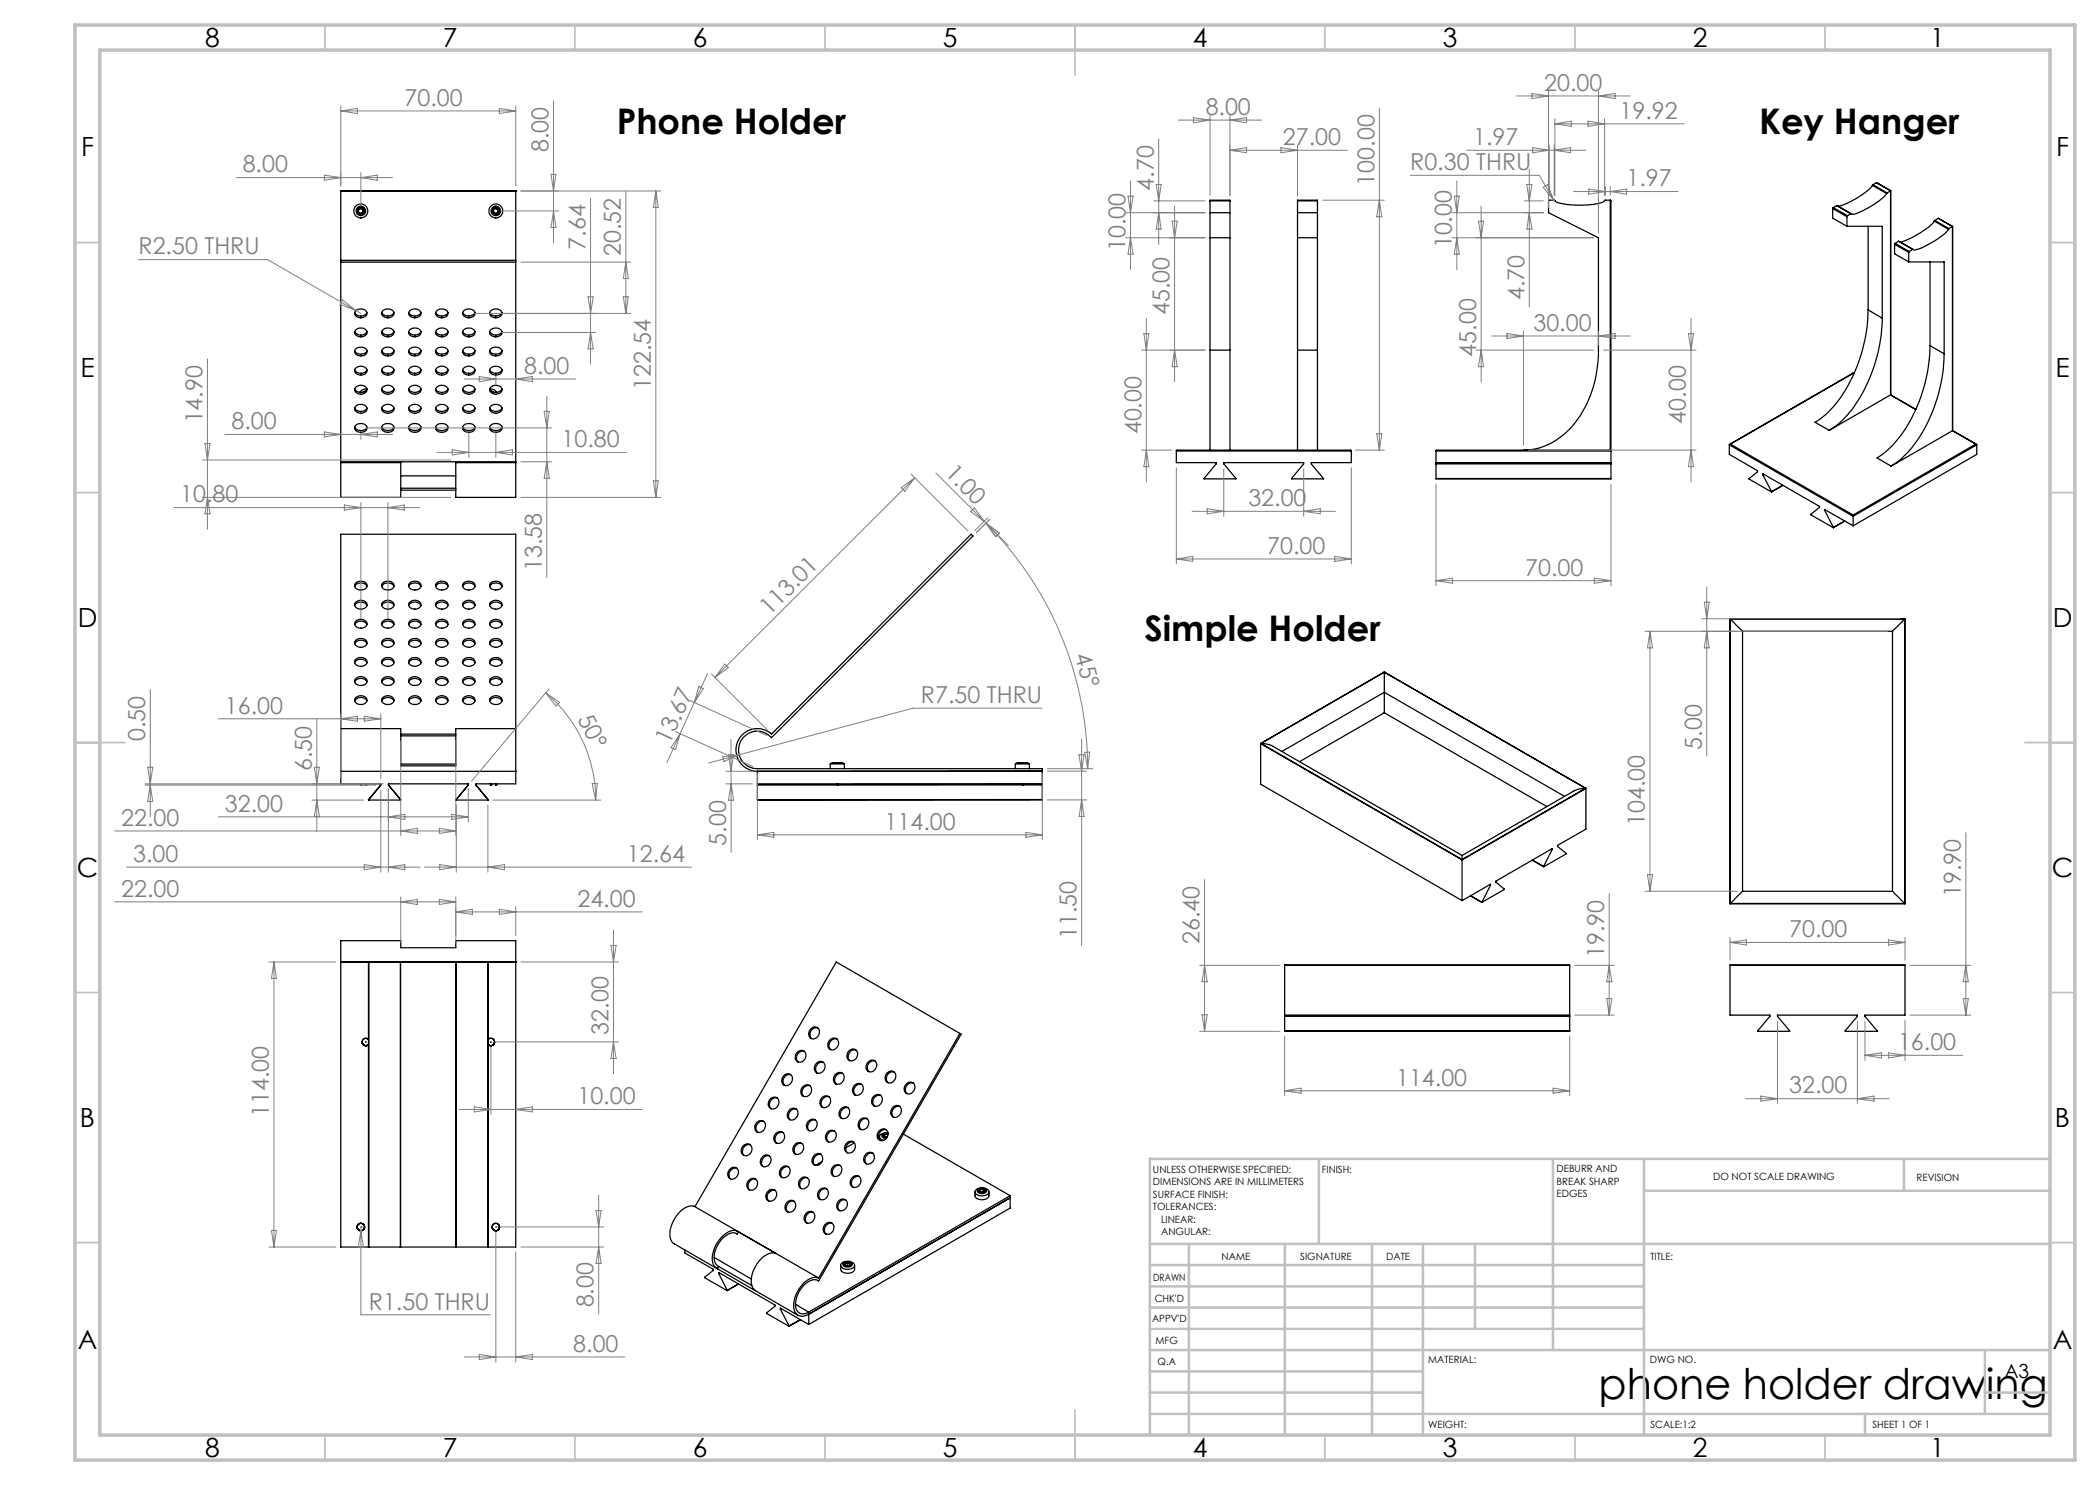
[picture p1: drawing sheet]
<svg xmlns="http://www.w3.org/2000/svg" width="420mm" height="297mm" viewBox="0 0 420 297" stroke-linecap="round" stroke-linejoin="round" font-family="sans-serif">
<defs><g id="words">
<text font-size="8.5" x="319.7" y="279.7">phone holder drawing</text>
<g font-size="7.1">
<text x="123.3" y="26.8">Phone Holder</text>
<text x="351.8" y="26.8">Key Hanger</text>
<text x="228.9" y="128.2">Simple Holder</text>
</g>
<g font-size="5.3">
<text x="41" y="9.5">8</text>
<text x="88.5" y="9.5">7</text>
<text x="138.5" y="9.5">6</text>
<text x="188.5" y="9.5">5</text>
<text x="238.5" y="9.5">4</text>
<text x="288.5" y="9.5">3</text>
<text x="338.5" y="9.5">2</text>
<text x="386" y="9.5">1</text>
<text x="16.2" y="31.2">F</text>
<text x="411.2" y="31.2">F</text>
<text x="16.1" y="75.5">E</text>
<text x="411.1" y="75.5">E</text>
<text x="15.5" y="125.5">D</text>
<text x="410.5" y="125.5">D</text>
<text x="15.4" y="175.5">C</text>
<text x="410.4" y="175.5">C</text>
<text x="16" y="225.5">B</text>
<text x="411" y="225.5">B</text>
<text x="15.5" y="269.7">A</text>
<text x="410.5" y="269.7">A</text>
<text x="41" y="291.5">8</text>
<text x="88.5" y="291.5">7</text>
<text x="138.5" y="291.5">6</text>
<text x="188.5" y="291.5">5</text>
<text x="238.5" y="291.5">4</text>
<text x="288.5" y="291.5">3</text>
<text x="338.5" y="291.5">2</text>
<text x="386" y="291.5">1</text>
</g>
<g font-size="4.7" fill="#808080">
<text x="80.9" y="21.2">70.00</text>
<text x="241.1" y="23">8.00</text>
<text x="308.8" y="18.2">20.00</text>
<text x="323.9" y="23.7">19.92</text>
<text x="256.6" y="29">27.00</text>
<text x="294.6" y="29">1.97</text>
<text x="48.5" y="34.5">8.00</text>
<text x="109.7" y="30.5" transform="rotate(-90 109.7 30.5)">8.00</text>
<text x="282" y="34">R0.30 THRU</text>
<text x="230.7" y="38.1" transform="rotate(-90 230.7 38.1)">4.70</text>
<text x="274.9" y="37.1" transform="rotate(-90 274.9 37.1)">100.00</text>
<text x="325.3" y="37.3">1.97</text>
<text x="27.7" y="50.9">R2.50 THRU</text>
<text x="117.1" y="49.9" transform="rotate(-90 117.1 49.9)">7.64</text>
<text x="124.2" y="51.2" transform="rotate(-90 124.2 51.2)">20.52</text>
<text x="225.1" y="50.2" transform="rotate(-90 225.1 50.2)">10.00</text>
<text x="290.4" y="49.7" transform="rotate(-90 290.4 49.7)">10.00</text>
<text x="233.9" y="63.1" transform="rotate(-90 233.9 63.1)">45.00</text>
<text x="304.9" y="60.1" transform="rotate(-90 304.9 60.1)">4.70</text>
<text x="295.2" y="71.3" transform="rotate(-90 295.2 71.3)">45.00</text>
<text x="306.7" y="66.2">30.00</text>
<text x="104.8" y="74.8">8.00</text>
<text x="130.2" y="78" transform="rotate(-90 130.2 78)">122.54</text>
<text x="40.5" y="84.7" transform="rotate(-90 40.5 84.7)">14.90</text>
<text x="46.3" y="85.9">8.00</text>
<text x="112.3" y="89.4">10.80</text>
<text x="228.3" y="86.9" transform="rotate(-90 228.3 86.9)">40.00</text>
<text x="337.2" y="84.7" transform="rotate(-90 337.2 84.7)">40.00</text>
<text x="188.8" y="94.8" transform="rotate(45 188.8 94.8)">1.00</text>
<text x="36.1" y="100.5">10.80</text>
<text x="249.7" y="101.2">32.00</text>
<text x="253.5" y="110.8">70.00</text>
<text x="108.4" y="114.2" transform="rotate(-90 108.4 114.2)">13.58</text>
<text x="305" y="115.1">70.00</text>
<text x="153.9" y="123.2" transform="rotate(-45 153.9 123.2)">113.01</text>
<text x="214.9" y="131.1" transform="rotate(74 214.9 131.1)">45°</text>
<text x="45" y="142.7">16.00</text>
<text x="115.4" y="143.7" transform="rotate(63 115.4 143.7)">50°</text>
<text x="184.2" y="140.6">R7.50 THRU</text>
<text x="29.1" y="148.3" transform="rotate(-90 29.1 148.3)">0.50</text>
<text x="133.9" y="149" transform="rotate(-66 133.9 149)">13.67</text>
<text x="340.4" y="149.9" transform="rotate(-90 340.4 149.9)">5.00</text>
<text x="62.4" y="154.2" transform="rotate(-90 62.4 154.2)">6.50</text>
<text x="24.2" y="165.1">22.00</text>
<text x="45" y="162.4">32.00</text>
<text x="176.9" y="165.9">114.00</text>
<text x="329" y="165.3" transform="rotate(-90 329 165.3)">104.00</text>
<text x="26.7" y="172.4">3.00</text>
<text x="125.4" y="172.4">12.64</text>
<text x="145.2" y="169.2" transform="rotate(-90 145.2 169.2)">5.00</text>
<text x="24.2" y="179.3">22.00</text>
<text x="392.2" y="179.5" transform="rotate(-90 392.2 179.5)">19.90</text>
<text x="115.5" y="181.3">24.00</text>
<text x="215.3" y="187.8" transform="rotate(-90 215.3 187.8)">11.50</text>
<text x="239.9" y="188.8" transform="rotate(-90 239.9 188.8)">26.40</text>
<text x="320.9" y="191.6" transform="rotate(-90 320.9 191.6)">19.90</text>
<text x="357.8" y="187.5">70.00</text>
<text x="121.7" y="206.9" transform="rotate(-90 121.7 206.9)">32.00</text>
<text x="379.6" y="210">16.00</text>
<text x="115.5" y="220.9">10.00</text>
<text x="279.2" y="217.1">114.00</text>
<text x="357.8" y="218.7">32.00</text>
<text x="53.8" y="223.4" transform="rotate(-90 53.8 223.4)">114.00</text>
<text x="73.8" y="261.9">R1.50 THRU</text>
<text x="118.7" y="261.5" transform="rotate(-90 118.7 261.5)">8.00</text>
<text x="114.7" y="270.4">8.00</text>
</g>
<text font-size="3.9" x="400.9" y="275.5">A3</text>
<g font-size="2">
<text x="230.6" y="234.6">UNLESS OTHERWISE SPECIFIED:</text>
<text x="230.6" y="237.1">DIMENSIONS ARE IN MILLIMETERS</text>
<text x="230.6" y="239.6">SURFACE FINISH:</text>
<text x="264.4" y="234.6">FINISH:</text>
<text x="311.3" y="234.5">DEBURR AND</text>
<text x="311.3" y="237">BREAK SHARP</text>
<text x="311.3" y="239.5">EDGES</text>
<text x="342.6" y="236">DO NOT SCALE DRAWING</text>
<text x="383.3" y="236.2">REVISION</text>
<text x="230.6" y="242.1">TOLERANCES:</text>
<text x="232.2" y="244.6">LINEAR:</text>
<text x="232.2" y="247.1">ANGULAR:</text>
<text x="244.3" y="252">NAME</text>
<text x="260" y="251.9">SIGNATURE</text>
<text x="277.2" y="251.9">DATE</text>
<text x="330.1" y="251.9">TITLE:</text>
<text x="230.6" y="256.1">DRAWN</text>
<text x="230.9" y="260.3">CHK'D</text>
<text x="230.4" y="264.4">APPV'D</text>
<text x="231.1" y="268.8">MFG</text>
<text x="231.5" y="273">Q.A</text>
<text x="285.6" y="272.5">MATERIAL:</text>
<text x="330" y="272.5">DWG NO.</text>
<text x="285.6" y="285.5">WEIGHT:</text>
<text x="330.1" y="285.6">SCALE:1:2</text>
<text x="374.5" y="285.6">SHEET 1 OF 1</text>
</g>
</g></defs>
<g fill="none" stroke="#000" stroke-width=".25">
<path d="M68.2 38.2h.1M68.2 38.2v54.3M68.2 38.2h35M73.7 38.2h.1M73.8 38.2h.1M76.2 38.2h.1M77.7 38.2h.1M80.1 38.2h.1M91.2 38.2h.1M91.3 38.2h.1M93.7 38.2h.1M95.2 38.2h.1"/>
<path d="M97.6 38.2h.1M103.2 38.2h.1M103.2 38.2v54.3M374.5 37.1a13.3 13.3 0 0 1-4.8 3.4l-1.4 .6-.7 .1M374.5 37.1l2.8 1.6M374.6 36.9l-.1 .2M374.6 36.9l2.8 1.7M375.3 36.5l2.8 1.6M375.3 36.5l2.8 1.7M375.3 36.5l-.7 .4M377.3 38.7a14.6 14.6 0 0 1-6.9 4.2l-.2-.1M377.4 38.6l-.1 .1"/>
<path d="M378.1 38.2l-.7 .4M378.1 38.2v40.8M378.1 38.1v.1M378.1 38.1v40.9M68.2 52.1h35M68.2 52.4h35M71.5 41.8h.4l.3-.3 .3 .3h.3l-.2 .4 .2 .3-.3 .1-.4 .3-.2-.3-.4-.1 .2-.3zM98.6 41.8h.3l.3-.3 .2 .3h.4l-.2 .4 .2 .3-.4 .1-.2 .3-.3-.3-.3-.1 .1-.3zM242 40.2v-.2h4v.2M242 40.2h4M242 42.5h4M242 40.2v29.8"/>
<path d="M242 47.6h4M246 40.2v29.8M259.5 40.2v-.2h4v.2M259.5 40.2h4M259.5 42.5h4M259.5 40.2v29.8M259.5 47.6h4M263.5 40.2v29.8M322.1 40l.1 .1v55.6M322.1 40l-1.1 .1a2.43 2.43 0 0 1-2 .7 17.4 17.4 0 0 1-7.9-.5l-.2-.3-1.2 .1v2.4l10 5.1v22.4a22.1 22.1 0 0 1-7.1 17 12.5 12.5 0 0 1-7.9 3M322.1 40v50M366.5 41.7l2.9 1.7"/>
<path d="M366.5 41.7v1.9l2.9 1.7M366.6 41.5l-.1 .2M366.6 41.5l2.9 1.6M367.3 41.1l2.9 1.7M367.3 41.1l-.7 .4M369.4 43.4v1.9M369.4 45.3h7v18.3M369.5 43.1l-.1 .3M370.2 42.8l-.7 .3M373.6 45.3v16.7M378.9 48.9l2.8 1.6M378.9 48.9v1.9l2.8 1.6"/>
<path d="M379 48.7l-.1 .2M379 48.7l2.8 1.6M379.7 48.3l2.9 1.6M379.7 48.3l-.7 .4M381.7 52.4h7.1v18.4M381.7 50.5v1.9M381.8 50.3l-.1 .2M382.6 49.9l-.8 .4M386 52.4v16.7M386.9 44.2a12.7 12.7 0 0 1-5.1 3.6l-.9 .4-.9 .2M386.9 44.2l2.8 1.7M387 44.1l-.1 .1"/>
<path d="M387 44.1l2.8 1.6M387.7 43.7l2.8 1.6M387.7 43.7l-.7 .4M389.7 45.9a15 15 0 0 1-6.7 4.1l-.4-.1M389.8 45.7l-.1 .2M390.5 45.3l-.7 .4M390.5 45.3v40.8M390.5 45.3h.1M70.9 77.8a1.4 1.4 0 0 0 2.5 0l-.8 .1-.6 .6M70.9 62.5a1.4 1.4 0 0 0 2.5 0M70.9 66.3a1.4 1.4 0 0 0 2.5 0M70.9 70.1a1.4 1.4 0 0 0 2.5 0"/>
<path d="M70.9 73.9a1.4 1.4 0 0 0 2.5 0M71 73.7a1.39 1.39 0 0 1 2.4 .4 1.33 1.33 0 0 1-1.2 .9 1.33 1.33 0 0 1-1.3-.9zM71.2 65.9a1.37 1.37 0 0 1 2.2 .6 1.33 1.33 0 0 1-1.2 .9 1.33 1.33 0 0 1-1.3-.9zM71.2 69.7a1.41 1.41 0 0 1 2.2 .6 1.33 1.33 0 0 1-1.2 .9 1.33 1.33 0 0 1-1.3-.9zM71.2 77.4a1.37 1.37 0 0 1 2.2 .6 1.33 1.33 0 0 1-1.2 .8 1.33 1.33 0 0 1-1.3-.8zM71.2 62.1a1.37 1.37 0 0 1 2.2 .6 1.33 1.33 0 0 1-1.2 .9 1.33 1.33 0 0 1-1.3-.9zM73 78.2l-.4 .2M76.3 62.5a1.4 1.4 0 0 0 2.5 0M76.3 66.3a1.4 1.4 0 0 0 2.5 0M76.3 70.1a1.4 1.4 0 0 0 2.5 0M76.3 73.9a1.4 1.4 0 0 0 2.5 0M76.3 77.8a1.4 1.4 0 0 0 2.5 0"/>
<path d="M76.4 73.7a1.39 1.39 0 0 1 2.4 .4 1.33 1.33 0 0 1-1.2 .9 1.33 1.33 0 0 1-1.3-.9zM76.6 77.4a1.37 1.37 0 0 1 2.2 .6 1.33 1.33 0 0 1-1.2 .8 1.33 1.33 0 0 1-1.3-.8zM76.6 65.9a1.37 1.37 0 0 1 2.2 .6 1.33 1.33 0 0 1-1.2 .9 1.33 1.33 0 0 1-1.3-.9zM76.6 62.1a1.37 1.37 0 0 1 2.2 .6 1.33 1.33 0 0 1-1.2 .9 1.33 1.33 0 0 1-1.3-.9zM76.6 69.7a1.41 1.41 0 0 1 2.2 .6 1.33 1.33 0 0 1-1.2 .9 1.33 1.33 0 0 1-1.3-.9zM81.7 62.5a1.43 1.43 0 0 0 2.5 0M81.7 66.3a1.43 1.43 0 0 0 2.5 0M81.7 70.1a1.43 1.43 0 0 0 2.5 0M81.7 73.9a1.43 1.43 0 0 0 2.5 0M81.7 77.8a1.43 1.43 0 0 0 2.5 0M81.8 73.7a1.39 1.39 0 0 1 2.4 .4 1.33 1.33 0 0 1-1.2 .9 1.33 1.33 0 0 1-1.3-.9zM82 77.4a1.37 1.37 0 0 1 2.2 .6 1.33 1.33 0 0 1-1.2 .8 1.33 1.33 0 0 1-1.3-.8z"/>
<path d="M82 65.9a1.37 1.37 0 0 1 2.2 .6 1.33 1.33 0 0 1-1.2 .9 1.33 1.33 0 0 1-1.3-.9zM82 62.1a1.37 1.37 0 0 1 2.2 .6 1.33 1.33 0 0 1-1.2 .9 1.33 1.33 0 0 1-1.3-.9zM82 69.7a1.41 1.41 0 0 1 2.2 .6 1.33 1.33 0 0 1-1.2 .9 1.33 1.33 0 0 1-1.3-.9zM87.1 62.5a1.43 1.43 0 0 0 2.5 0M87.1 66.3a1.43 1.43 0 0 0 2.5 0M87.1 70.1a1.43 1.43 0 0 0 2.5 0M87.1 73.9a1.43 1.43 0 0 0 2.5 0M87.1 77.8a1.43 1.43 0 0 0 2.5 0M87.2 73.7a1.39 1.39 0 0 1 2.4 .4 1.33 1.33 0 0 1-1.2 .9 1.33 1.33 0 0 1-1.3-.9zM87.4 62.1a1.37 1.37 0 0 1 2.2 .6 1.33 1.33 0 0 1-1.2 .9 1.33 1.33 0 0 1-1.3-.9zM87.4 77.4a1.37 1.37 0 0 1 2.2 .6 1.33 1.33 0 0 1-1.2 .8 1.33 1.33 0 0 1-1.3-.8zM87.4 65.9a1.37 1.37 0 0 1 2.2 .6 1.33 1.33 0 0 1-1.2 .9 1.33 1.33 0 0 1-1.3-.9z"/>
<path d="M87.4 69.7a1.51 1.51 0 0 1 2.2 .4 1.17 1.17 0 0 1-1.8 1 .79 .79 0 0 1-.7-.5 .79 .79 0 0 1 .3-.9zM92.5 62.5a1.43 1.43 0 0 0 2.5 0M92.5 66.3a1.43 1.43 0 0 0 2.5 0M92.5 70.1a1.43 1.43 0 0 0 2.5 0M92.5 73.9a1.43 1.43 0 0 0 2.5 0M92.5 77.8a1.43 1.43 0 0 0 2.5 0M92.6 73.7a1.39 1.39 0 0 1 2.4 .4 1.33 1.33 0 0 1-1.2 .9 1.33 1.33 0 0 1-1.3-.9zM92.8 62.1a1.37 1.37 0 0 1 2.2 .6 1.33 1.33 0 0 1-1.2 .9 1.33 1.33 0 0 1-1.3-.9zM92.8 77.4a1.37 1.37 0 0 1 2.2 .6 1.33 1.33 0 0 1-1.2 .8 1.33 1.33 0 0 1-1.3-.8zM92.8 65.9a1.37 1.37 0 0 1 2.2 .6 1.33 1.33 0 0 1-1.2 .9 1.33 1.33 0 0 1-1.3-.9zM92.8 69.7a1.51 1.51 0 0 1 2.2 .4 1.15 1.15 0 0 1-1.8 1 .79 .79 0 0 1-.6-.5 .79 .79 0 0 1 .2-.9zM97.9 62.5a1.43 1.43 0 0 0 2.5 0"/>
<path d="M97.9 66.3a1.43 1.43 0 0 0 2.5 0M97.9 70.1a1.43 1.43 0 0 0 2.5 0M97.9 73.9a1.43 1.43 0 0 0 2.5 0M98 73.7a1.39 1.39 0 0 1 2.4 .4 1.31 1.31 0 0 1-1.2 .9 1.31 1.31 0 0 1-1.3-.9zM98.2 62.1a1.37 1.37 0 0 1 2.2 .6 1.31 1.31 0 0 1-1.2 .9 1.31 1.31 0 0 1-1.3-.9zM98.2 77.4a1.37 1.37 0 0 1 2.2 .6 1.31 1.31 0 0 1-1.2 .8 1.31 1.31 0 0 1-1.3-.8zM98.2 69.7a1.56 1.56 0 0 1 2.2 .4 1.24 1.24 0 0 1-.7 1.1 1.24 1.24 0 0 1-1.3-.2l-.5-.5v-.4zM98.2 65.9a1.37 1.37 0 0 1 2.2 .6 1.31 1.31 0 0 1-1.2 .9 1.31 1.31 0 0 1-1.3-.9zM98.4 78.2l.3 .2M100.4 77.8a1.45 1.45 0 0 1-2.5 0l.8 .1 .7 .6M242 70v20M242 70h4"/>
<path d="M246 70v20M259.5 70v20M259.5 70h4M263.5 70v20M370.6 74.6v.1M370.6 74.6l-24.7 14.3M370.6 74.6l.2 .1M370.6 74.7l-24.5 14.1M370.6 74.7l.2 .1M373.6 62a30.5 30.5 0 0 1-7.9 20.4l-1.6 1.3-1.1 .8 2.8 1.6M373.6 62l2.8 1.6M376.4 63.6a31 31 0 0 1-7.4 19.9l-1.5 1.5-1.7 1.1"/>
<path d="M378.1 79l5.1 2.9M378.1 79l-12.3 7.1M386 69.1a30.3 30.3 0 0 1-8 20.4l-1.6 1.4-1 .7 2.8 1.6M386 69.1l2.8 1.7M388.8 70.8a31 31 0 0 1-7.4 19.9l-1.6 1.4-1.6 1.1M68.2 92.5v7h12v-7M68.2 92.4h35M68.2 92.5h12M70.9 81.6a1.4 1.4 0 0 0 2.5 0M70.9 85.4a1.4 1.4 0 0 0 2.5 0M71.2 85a1.41 1.41 0 0 1 2.2 .6 1.33 1.33 0 0 1-1.2 .9 1.33 1.33 0 0 1-1.3-.9zM71.2 81.2a1.37 1.37 0 0 1 2.2 .6 1.33 1.33 0 0 1-1.2 .9 1.33 1.33 0 0 1-1.3-.9z"/>
<path d="M76.3 81.6a1.4 1.4 0 0 0 2.5 0M76.3 85.4a1.4 1.4 0 0 0 2.5 0M76.6 85a1.41 1.41 0 0 1 2.2 .6 1.33 1.33 0 0 1-1.2 .9 1.33 1.33 0 0 1-1.3-.9zM76.6 81.2a1.37 1.37 0 0 1 2.2 .6 1.33 1.33 0 0 1-1.2 .9 1.33 1.33 0 0 1-1.3-.9zM80.2 98h11M80.2 97.6h11M80.2 92.4v.1M80.2 95.2h11M81.7 81.6a1.43 1.43 0 0 0 2.5 0M81.7 85.4a1.43 1.43 0 0 0 2.5 0M82 85a1.41 1.41 0 0 1 2.2 .6 1.33 1.33 0 0 1-1.2 .9 1.33 1.33 0 0 1-1.3-.9zM82 81.2a1.37 1.37 0 0 1 2.2 .6 1.33 1.33 0 0 1-1.2 .9 1.33 1.33 0 0 1-1.3-.9z"/>
<path d="M87.1 81.6a1.43 1.43 0 0 0 2.5 0M87.1 85.4a1.43 1.43 0 0 0 2.5 0M87.4 85a1.51 1.51 0 0 1 2.2 .4 1.17 1.17 0 0 1-1.8 1 .79 .79 0 0 1-.7-.6 .79 .79 0 0 1 .3-.8zM87.4 81.2a1.37 1.37 0 0 1 2.2 .6 1.33 1.33 0 0 1-1.2 .9 1.33 1.33 0 0 1-1.3-.9zM91.2 92.5v7h12v-7M91.2 92.5h12M91.2 92.4v.1M92.5 81.6a1.43 1.43 0 0 0 2.5 0M92.5 85.4a1.43 1.43 0 0 0 2.5 0M92.8 81.2a1.37 1.37 0 0 1 2.2 .6 1.33 1.33 0 0 1-1.2 .9 1.33 1.33 0 0 1-1.3-.9zM92.8 85a1.51 1.51 0 0 1 2.2 .4 1.15 1.15 0 0 1-1.8 1 .79 .79 0 0 1-.6-.5 .79 .79 0 0 1 .2-.9zM97.9 81.6a1.43 1.43 0 0 0 2.5 0"/>
<path d="M97.9 85.4a1.43 1.43 0 0 0 2.5 0M98.2 81.2a1.37 1.37 0 0 1 2.2 .6 1.31 1.31 0 0 1-1.2 .9 1.31 1.31 0 0 1-1.3-.9zM98.2 85a1.56 1.56 0 0 1 2.2 .4 1.24 1.24 0 0 1-.7 1 1.24 1.24 0 0 1-1.3-.1l-.5-.5v-.4zM235.3 90.2v2.3h7.9v.3l-2.4 3h6.4l-2.4-3v-.3h15.9v.3l-2.4 3h6.4l-2.4-3v-.3h8v-2.3M235.3 90.2l.1-.2h34.7l.2 .2M235.3 90.2h35M287.2 95.7h35M287.2 92.5h35M287.2 90.2v5.5M287.2 92.8h35M322.1 90h-34.8l-.1 .2M322.1 90l.1 .2h-35"/>
<path d="M345.9 89v1.9l5.6 3.3v.2l-1.7 1.4 4.5 2.6M345.9 89l24.7 14.3M346.1 88.8l-.2 .2M346.1 88.8l24.5 14.2M352.6 95v-.2l11.3 6.5v.2l-1.7 1.4 4.5 2.6M352.6 95l1.7 3.4M352.7 94.9l-.1 .1M354.3 98.4h.1M356.6 97l-2.3 1.4M356.6 97.1l-2.3 1.3M390.5 86.1l4.6 2.7M390.5 86.1l-12.3 7.1"/>
<path d="M390.5 86.1h.1M390.5 86.1l4.8 2.8M395.1 88.8l.3 .2M395.1 88.8l-24.5 14.2M395.4 89l-24.8 14.3M395.4 89v1.9l-24.8 14.3M70.9 117.3a1.4 1.4 0 0 1 2.5 0M71.2 116.6a1.41 1.41 0 0 1 2.2 .5 1.33 1.33 0 0 1-1.2 .9 1.33 1.33 0 0 1-1.3-.9zM76.3 117.3a1.4 1.4 0 0 1 2.5 0M76.6 116.6a1.41 1.41 0 0 1 2.2 .5 1.33 1.33 0 0 1-1.2 .9 1.33 1.33 0 0 1-1.3-.9zM81.7 117.3a1.43 1.43 0 0 1 2.5 0M82 116.6a1.41 1.41 0 0 1 2.2 .5 1.33 1.33 0 0 1-1.2 .9 1.33 1.33 0 0 1-1.3-.9z"/>
<path d="M87.1 117.3a1.43 1.43 0 0 1 2.5 0M87.4 116.6a1.51 1.51 0 0 1 2.2 .3 1.17 1.17 0 0 1-1.8 1 .79 .79 0 0 1-.7-.5 .79 .79 0 0 1 .3-.8zM92.5 117.3a1.43 1.43 0 0 1 2.5 0M92.8 116.6a1.51 1.51 0 0 1 2.2 .3 1.15 1.15 0 0 1-1.8 1 .79 .79 0 0 1-.6-.5 .79 .79 0 0 1 .2-.8zM97.9 117.3a1.43 1.43 0 0 1 2.5 0M98.2 116.6a1.56 1.56 0 0 1 2.2 .3 1.24 1.24 0 0 1-.7 1.1 1.24 1.24 0 0 1-1.3-.2l-.5-.5v-.4zM364.9 102.1v-.2l5.7 3.3M364.9 102.1l1.8 3.4M365.1 102l-.2 .1M366.7 105.5h.1M366.7 105.5l2.3-1.3-2.3 1.3M370.6 103v.3"/>
<path d="M370.6 103.3v1.9M70.9 136.4a1.4 1.4 0 0 1 2.5 0M70.9 132.6a1.4 1.4 0 0 1 2.5 0M70.9 128.8a1.4 1.4 0 0 1 2.5 0M70.9 124.9a1.4 1.4 0 0 1 2.5 0M70.9 121.1a1.4 1.4 0 0 1 2.5 0M71 135.8a1.39 1.39 0 0 1 2.4 .4 1.33 1.33 0 0 1-1.2 .9 1.33 1.33 0 0 1-1.3-.9zM71.2 139.5a1.38 1.38 0 0 1 2.2 .5 1.33 1.33 0 0 1-1.2 .9 1.33 1.33 0 0 1-1.3-.9zM71.2 120.4a1.38 1.38 0 0 1 2.2 .5 1.33 1.33 0 0 1-1.2 .9 1.33 1.33 0 0 1-1.3-.9zM71.2 124.2a1.38 1.38 0 0 1 2.2 .5 1.33 1.33 0 0 1-1.2 .9 1.33 1.33 0 0 1-1.3-.9zM71.2 128a1.37 1.37 0 0 1 2.2 .6 1.33 1.33 0 0 1-1.2 .9 1.33 1.33 0 0 1-1.3-.9zM71.2 131.8a1.37 1.37 0 0 1 2.2 .6 1.33 1.33 0 0 1-1.2 .9 1.33 1.33 0 0 1-1.3-.9z"/>
<path d="M76.3 136.4a1.4 1.4 0 0 1 2.5 0M76.3 132.6a1.4 1.4 0 0 1 2.5 0M76.3 128.8a1.4 1.4 0 0 1 2.5 0M76.3 124.9a1.4 1.4 0 0 1 2.5 0M76.3 121.1a1.4 1.4 0 0 1 2.5 0M76.4 135.8a1.39 1.39 0 0 1 2.4 .4 1.33 1.33 0 0 1-1.2 .9 1.33 1.33 0 0 1-1.3-.9zM76.6 131.8a1.37 1.37 0 0 1 2.2 .6 1.33 1.33 0 0 1-1.2 .9 1.33 1.33 0 0 1-1.3-.9zM76.6 128a1.37 1.37 0 0 1 2.2 .6 1.33 1.33 0 0 1-1.2 .9 1.33 1.33 0 0 1-1.3-.9zM76.6 139.5a1.38 1.38 0 0 1 2.2 .5 1.33 1.33 0 0 1-1.2 .9 1.33 1.33 0 0 1-1.3-.9zM76.6 120.4a1.38 1.38 0 0 1 2.2 .5 1.33 1.33 0 0 1-1.2 .9 1.33 1.33 0 0 1-1.3-.9zM76.6 124.2a1.38 1.38 0 0 1 2.2 .5 1.33 1.33 0 0 1-1.2 .9 1.33 1.33 0 0 1-1.3-.9zM81.7 136.4a1.43 1.43 0 0 1 2.5 0"/>
<path d="M81.7 132.6a1.43 1.43 0 0 1 2.5 0M81.7 128.8a1.43 1.43 0 0 1 2.5 0M81.7 124.9a1.43 1.43 0 0 1 2.5 0M81.7 121.1a1.43 1.43 0 0 1 2.5 0M81.8 135.8a1.39 1.39 0 0 1 2.4 .4 1.33 1.33 0 0 1-1.2 .9 1.33 1.33 0 0 1-1.3-.9zM82 131.8a1.37 1.37 0 0 1 2.2 .6 1.33 1.33 0 0 1-1.2 .9 1.33 1.33 0 0 1-1.3-.9zM82 139.5a1.38 1.38 0 0 1 2.2 .5 1.33 1.33 0 0 1-1.2 .9 1.33 1.33 0 0 1-1.3-.9zM82 120.4a1.38 1.38 0 0 1 2.2 .5 1.33 1.33 0 0 1-1.2 .9 1.33 1.33 0 0 1-1.3-.9zM82 124.2a1.38 1.38 0 0 1 2.2 .5 1.33 1.33 0 0 1-1.2 .9 1.33 1.33 0 0 1-1.3-.9zM82 128a1.37 1.37 0 0 1 2.2 .6 1.33 1.33 0 0 1-1.2 .9 1.33 1.33 0 0 1-1.3-.9zM87.1 136.4a1.43 1.43 0 0 1 2.5 0M87.1 132.6a1.43 1.43 0 0 1 2.5 0"/>
<path d="M87.1 128.8a1.43 1.43 0 0 1 2.5 0M87.1 124.9a1.43 1.43 0 0 1 2.5 0M87.1 121.1a1.43 1.43 0 0 1 2.5 0M87.2 135.8a1.39 1.39 0 0 1 2.4 .4 1.33 1.33 0 0 1-1.2 .9 1.33 1.33 0 0 1-1.3-.9zM87.2 120.5a1.39 1.39 0 0 1 2.4 .4 1.33 1.33 0 0 1-1.2 .9 1.33 1.33 0 0 1-1.3-.9zM87.4 131.8a1.37 1.37 0 0 1 2.2 .6 1.33 1.33 0 0 1-1.2 .9 1.33 1.33 0 0 1-1.3-.9zM87.4 139.5a1.38 1.38 0 0 1 2.2 .5 1.33 1.33 0 0 1-1.2 .9 1.33 1.33 0 0 1-1.3-.9zM87.4 124.2a1.38 1.38 0 0 1 2.2 .5 1.33 1.33 0 0 1-1.2 .9 1.33 1.33 0 0 1-1.3-.9zM87.4 128a1.37 1.37 0 0 1 2.2 .6 1.33 1.33 0 0 1-1.2 .9 1.33 1.33 0 0 1-1.3-.9zM92.5 136.4a1.43 1.43 0 0 1 2.5 0M92.5 132.6a1.43 1.43 0 0 1 2.5 0M92.5 128.8a1.43 1.43 0 0 1 2.5 0"/>
<path d="M92.5 124.9a1.43 1.43 0 0 1 2.5 0M92.5 121.1a1.43 1.43 0 0 1 2.5 0M92.6 135.8a1.39 1.39 0 0 1 2.4 .4 1.33 1.33 0 0 1-1.2 .9 1.33 1.33 0 0 1-1.3-.9zM92.8 131.8a1.37 1.37 0 0 1 2.2 .6 1.33 1.33 0 0 1-1.2 .9 1.33 1.33 0 0 1-1.3-.9zM92.8 139.5a1.38 1.38 0 0 1 2.2 .5 1.33 1.33 0 0 1-1.2 .9 1.33 1.33 0 0 1-1.3-.9zM92.8 120.4a1.38 1.38 0 0 1 2.2 .5 1.33 1.33 0 0 1-1.2 .9 1.33 1.33 0 0 1-1.3-.9zM92.8 124.2a1.38 1.38 0 0 1 2.2 .5 1.33 1.33 0 0 1-1.2 .9 1.33 1.33 0 0 1-1.3-.9zM92.8 128a1.37 1.37 0 0 1 2.2 .6 1.33 1.33 0 0 1-1.2 .9 1.33 1.33 0 0 1-1.3-.9zM97.9 136.4a1.43 1.43 0 0 1 2.5 0M97.9 132.6a1.43 1.43 0 0 1 2.5 0M97.9 128.8a1.43 1.43 0 0 1 2.5 0M97.9 124.9a1.43 1.43 0 0 1 2.5 0"/>
<path d="M97.9 121.1a1.43 1.43 0 0 1 2.5 0M98 135.8a1.39 1.39 0 0 1 2.4 .4 1.31 1.31 0 0 1-1.2 .9 1.31 1.31 0 0 1-1.3-.9zM98.2 131.8a1.37 1.37 0 0 1 2.2 .6 1.31 1.31 0 0 1-1.2 .9 1.31 1.31 0 0 1-1.3-.9zM98.2 139.5a1.38 1.38 0 0 1 2.2 .5 1.31 1.31 0 0 1-1.2 .9 1.31 1.31 0 0 1-1.3-.9zM98.2 124.2a1.38 1.38 0 0 1 2.2 .5 1.31 1.31 0 0 1-1.2 .9 1.31 1.31 0 0 1-1.3-.9zM98.2 120.4a1.38 1.38 0 0 1 2.2 .5 1.31 1.31 0 0 1-1.2 .9 1.31 1.31 0 0 1-1.3-.9zM98.2 128a1.37 1.37 0 0 1 2.2 .6 1.31 1.31 0 0 1-1.2 .9 1.31 1.31 0 0 1-1.3-.9zM276.9 134.4v4.1M276.9 134.4h.1M276.9 134.4l40.2 23.3M276.9 134.4l-24.8 14.3M276.9 138.5v4.1"/>
<path d="M276.9 134.4l-24.7 14.3M276.9 138.5l36 20.8M276.9 138.5l-20.5 11.8M346 123.8h.1M346 123.8v57M346 123.8h35M346 123.8l2.5 2.5M346 123.8v56.9M346 123.8h34.9M348.5 126.3v52M348.5 126.3h30M378.5 126.3v52"/>
<path d="M380.9 123.8l-2.4 2.5M380.9 123.8v56.9M381 123.8h-.1M381 123.8v57M68.2 154.3h.1M68.2 145.7h12v7.5h11v-7.5h12M68.2 145.7v8.6M68.2 154.3v2.5h8v.2l-2.5 2.9M68.2 145.7v-38.8h35v38.8M68.2 154.3h35M70.9 140.2a1.4 1.4 0 0 1 2.5 0M72 156.8l.2 .2"/>
<path d="M72.2 157h.1M72.3 156.8l-.1 .2M73 156.8l.2 .2M73.2 157h.1M73.3 156.8l-.1 .2M73.7 159.9l6.4 .1M73.7 159.9v.1M76.3 140.2a1.4 1.4 0 0 1 2.5 0M80.1 159.9v.1M80.2 152.8h11M80.2 146.8h11M80.2 147.2h11"/>
<path d="M81.7 140.2a1.43 1.43 0 0 1 2.5 0M87.1 140.2a1.43 1.43 0 0 1 2.5 0M91.2 159.9l6.4 .1M91.2 159.9v.1M91.2 159.9h.1M92.5 140.2a1.43 1.43 0 0 1 2.5 0M93.7 157v-.2h-16v.2l2.4 2.9M93.7 157l-2.5 2.9M97.6 159.9v.1M97.9 140.2a1.43 1.43 0 0 1 2.5 0M98 156.8l.2 .2M98.2 157h.1"/>
<path d="M98.3 156.8l-.1 .2M99 156.8l.2 .2M99.2 157h.1M99.3 156.8l-.1 .2M103.2 154.3h.1M103.2 145.7v8.6M103.2 154.3v2.5h-8v.2l2.4 2.9M151.5 154.3a4.3 4.3 0 0 1-4-5.8 4.3 4.3 0 0 1 6.8-1.7l39.9-39.9 .4 .3-40.3 40.3a3.8 3.8 0 0 0-6.3 .9 3.8 3.8 0 0 0 3.5 5.3h57v6.2M151.5 154.3v5.6M166.1 152.8l.4-.3h1.9l.5 .3M166.1 152.8h2.8M166.1 152.8v.9"/>
<path d="M167.3 156.8l.2 .2M167.5 157h.1M167.6 156.8l-.1 .2M168.9 152.8v.9M203.1 152.8l.4-.3h1.9l.5 .3M203.1 152.8h2.8M203.1 152.8v.9M204.3 156.7l.2 .3M204.5 157h.1M204.6 156.7l-.1 .3M205.9 152.8v.9M208.5 159.9h-57"/>
<path d="M208.5 156.7l-57 .1M208.5 154.2l-57 .1M208.5 157h-57M252.1 148.7l40.3 23.3M252.1 148.7v8.1l40.3 23.3M252.2 148.7h.1M252.2 148.7h-.1M252.2 148.7l1.2 .1 1.2 .5 37.8 21.8M252.2 148.7l40.2 23.2M276.9 142.6l-17 9.7M276.9 142.6l32.5 18.7M317.1 157.7h.1"/>
<path d="M317.1 157.7l-1.2 .1-1.1 .4-22.4 12.9M317.1 157.7l-24.7 14.2M317.2 157.7v8.1l-5.7 3.3v.2l1.8 1.4-.1 .1-4.5 2.5M317.2 157.7l-24.8 14.3M292.4 171.9h.1M292.4 171.9v.1M292.4 171.1v.8M292.4 172v8.1M297.9 176.9l.2 .2M298.1 177.1v-.3l-5.7 3.3M298.1 177.1l-1.7 3.3M306.4 172l2.3 1.4"/>
<path d="M306.5 172l2.2 1.3M310.3 169.8l.1 .1M310.4 169.9v-.2l-11.2 6.5v.2l1.7 1.5-4.5 2.6M310.4 169.9l-1.7 3.4M348.5 178.3l-2.5 2.4M348.5 178.3h30M378.5 178.3l2.4 2.4M68.2 192.4h.1M68.2 192.4v-4.3h12v1.4h11v-1.4h12v4.3M68.2 192.4v57h5.5M68.2 192.4h35M73.7 192.4h.1"/>
<path d="M73.7 192.4v57M73.8 192.4v57M76.2 192.4h.1M77.7 192.4h.1M80.1 192.4h.1M80.1 192.4v57M91.2 192.4h.1M91.2 192.4v57M91.3 192.4v57M93.7 192.4h.1M95.2 192.4h.1M97.6 192.4h.1"/>
<path d="M97.6 192.4v57M103.2 192.4h.1M103.2 192.4v57h-11.9M256.9 193.1h57M256.9 193.1v13.1M257 193h.1M257 193l-.1 .1M257 193l56.9 .1M296.4 180.4v.1M296.4 180.4l-2.3-1.2 2.3 1.3M313.9 193.1v13.1M346 180.8h35"/>
<path d="M346 193.1v9.9h8v.3l-2.5 3h6.4l-2.4-3v-.3h16v.3l-2.5 3h6.4l-2.4-3v-.3h8v-9.9M346 193.1h35M346 180.7h.1M346 180.7v.1M346 180.7h34.9M346 193h.1M346 193l35 .1M346 193v.1M380.9 180.7l.1 .1M380.9 180.7h.1M72.4 208.4a.71 .71 0 0 1 .5-.7 .71 .71 0 0 1 .8 .2 .71 .71 0 0 0-1 0 .71 .71 0 0 0 0 1 .71 .71 0 0 0 1 0M72.4 208.4a.73 .73 0 0 0 .5 .7 .73 .73 0 0 0 .8-.2"/>
<path d="M72.4 208.4l.2 .5 .6 .3M72.4 208.4a.78 .78 0 0 0 .8 .8M73.2 208.4h.1M73.7 208.9l-.5 .3M97.6 208.9l.6 .3M97.7 207.8a.75 .75 0 0 1 1 .1 .75 .75 0 0 1 0 1 .75 .75 0 0 1-1.1 0 .72 .72 0 0 0 1.1 0 .72 .72 0 0 0 0-1 .72 .72 0 0 0-1.1 0zM98.2 208.4h.1M98.2 209.2h.1M98.9 208.4a.76 .76 0 0 1-.5 .7 .76 .76 0 0 1-.8-.2M98.9 208.4l-.2 .5-.5 .3M98.9 208.4l-.1 .3M154.2 219.7a1.03 1.03 0 0 1 1.4 .1 1.03 1.03 0 0 1-.1 1.5 1.01 1.01 0 0 1-1.4 .4 1.01 1.01 0 0 1-.4-1.4z"/>
<path d="M155.5 219.6a1.31 1.31 0 0 0-1.4 .6 1.31 1.31 0 0 0 .1 1.6M156.9 215a1.03 1.03 0 0 1 1.4 .1 1.03 1.03 0 0 1-.1 1.5 1.01 1.01 0 0 1-1.4 .4 1.01 1.01 0 0 1-.3-1.4zM158.2 214.9a1.32 1.32 0 0 0-1.4 .7 1.32 1.32 0 0 0 .1 1.5M159.3 210.6a1.05 1.05 0 0 1 1.6-.3 1.05 1.05 0 0 1 0 1.6 1.01 1.01 0 0 1-1.4 .4 1.01 1.01 0 0 1-.4-1.4zM160.4 217.5a1.05 1.05 0 0 1 1.6-.3 1.05 1.05 0 0 1 0 1.6 1.05 1.05 0 0 1-1.6 .3 1.05 1.05 0 0 1 0-1.6zM160.9 210.3a1.32 1.32 0 0 0-1.4 .6 1.32 1.32 0 0 0 .1 1.5M162 217.1a1.33 1.33 0 0 0-1.4 .7 1.33 1.33 0 0 0 .1 1.5M162 205.9a1.02 1.02 0 0 1 1.5-.4 1.02 1.02 0 0 1 .3 1.4 1.04 1.04 0 0 1-1 .9 1.04 1.04 0 0 1-1.1-.9zM163.4 212.5a1.03 1.03 0 0 1 1.5 .2 1.03 1.03 0 0 1-.2 1.4 1.01 1.01 0 0 1-1.4 .5 1.01 1.01 0 0 1-.3-1.5zM163.5 205.6a1.29 1.29 0 0 0-1.3 .6 1.29 1.29 0 0 0 .1 1.5M164.3 219.7a1.06 1.06 0 0 1 1.6-.3 1.06 1.06 0 0 1-.1 1.6 1.02 1.02 0 0 1-1.4 .4 1.02 1.02 0 0 1-.3-1.4zM164.7 212.5a1.32 1.32 0 0 0-1.4 .6 1.32 1.32 0 0 0 .1 1.5"/>
<path d="M165.8 219.4a1.31 1.31 0 0 0-1.4 .6 1.31 1.31 0 0 0 .2 1.5M165.8 208.1a1.05 1.05 0 0 1 1.6-.3 1.05 1.05 0 0 1 0 1.6 1.05 1.05 0 0 1-1.6 .3 1.05 1.05 0 0 1 0-1.6zM167.2 214.8a1.02 1.02 0 0 1 1.5 .1 1.02 1.02 0 0 1-.2 1.4 1 1 0 0 1-1.4 .5 1 1 0 0 1-.3-1.5zM167.4 207.8a1.31 1.31 0 0 0-1.4 .6 1.31 1.31 0 0 0 .2 1.5M168.5 214.7a1.32 1.32 0 0 0-1.4 .6 1.32 1.32 0 0 0 .2 1.5M169.7 210.3a1.02 1.02 0 0 1 1.4-.4 1.02 1.02 0 0 1 .3 1.4 1.04 1.04 0 0 1-1 .9 1.04 1.04 0 0 1-1-.9zM171 217a1.04 1.04 0 0 1 1.5 .1 1.04 1.04 0 0 1-.1 1.4 1.02 1.02 0 0 1-1.5 .5 1.02 1.02 0 0 1-.3-1.5zM171.2 210a1.29 1.29 0 0 0-1.4 .6 1.29 1.29 0 0 0 .2 1.5M172.3 216.9a1.33 1.33 0 0 0-1.4 .6 1.33 1.33 0 0 0 .2 1.5M173.7 212.3a1.02 1.02 0 0 1 1.5 .1 1.02 1.02 0 0 1-.2 1.5 1.04 1.04 0 0 1-1.5 .3 1.04 1.04 0 0 1 0-1.7zM174.8 219.2a1.03 1.03 0 0 1 1.5 .1 1.03 1.03 0 0 1-.1 1.4 1.01 1.01 0 0 1-1.4 .5 1.01 1.01 0 0 1-.4-1.5zM175 212.2a1.32 1.32 0 0 0-1.4 .6 1.32 1.32 0 0 0 .2 1.5"/>
<path d="M176.1 219.1a1.31 1.31 0 0 0-1.4 .6 1.31 1.31 0 0 0 .2 1.5M177.6 214.5a1.03 1.03 0 0 1 1.4 .1 1.03 1.03 0 0 1-.1 1.5 1.01 1.01 0 0 1-1.4 .4 1.01 1.01 0 0 1-.4-1.5zM178.8 214.4a1.29 1.29 0 0 0-1.4 .6 1.29 1.29 0 0 0 .2 1.5M181.4 216.7a1.03 1.03 0 0 1 1.4 .1 1.03 1.03 0 0 1-.1 1.5 1.05 1.05 0 0 1-1.6 .3 1.05 1.05 0 0 1 0-1.6zM182.7 216.6a1.33 1.33 0 0 0-1.4 .6 1.33 1.33 0 0 0 .1 1.6M192 206.7l.2 .1-28.5 49.4-.1-.1a2.77 2.77 0 0 0-3.2 1.4 4.8 4.8 0 0 0-1.1 4.5 1.59 1.59 0 0 0 2.4 .4M192 206.7l-28.3 48.9-.1-.1M192 206.7l-24.7-14.3-28.3 48.9M256.9 206.2v.1h57v-.1M256.9 203h57M256.9 206.2h57M256.9 203.3h57"/>
<path d="M146.1 233.7a1.02 1.02 0 0 1 1.5 .1 1.02 1.02 0 0 1-.2 1.5 1 1 0 0 1-1.4 .4 1 1 0 0 1-.3-1.4zM147.4 233.6a1.32 1.32 0 0 0-1.4 .7 1.32 1.32 0 0 0 .1 1.5M148.8 229.1a1.04 1.04 0 0 1 1.4 .1 1.04 1.04 0 0 1-.1 1.4 1.06 1.06 0 0 1-1.6 .3 1.06 1.06 0 0 1 0-1.6zM149.6 236.2a1.02 1.02 0 0 1 1.5-.4 1.02 1.02 0 0 1 .3 1.4 1.08 1.08 0 0 1-1.6 .7 1.08 1.08 0 0 1-.2-1.7zM150.1 229a1.28 1.28 0 0 0-1.4 .6 1.28 1.28 0 0 0 .1 1.5M151.2 235.9a1.29 1.29 0 0 0-1.4 .6 1.29 1.29 0 0 0 .1 1.5M151.5 224.4a1.03 1.03 0 0 1 1.4 .1 1.03 1.03 0 0 1-.1 1.5 1.01 1.01 0 0 1-1.4 .4 1.01 1.01 0 0 1-.3-1.5zM152.6 231.2a1.04 1.04 0 0 1 1.5 .2 1.04 1.04 0 0 1-.2 1.4 1.04 1.04 0 0 1-1.6 .3 1.04 1.04 0 0 1 .1-1.6zM152.8 224.3a1.32 1.32 0 0 0-1.4 .6 1.32 1.32 0 0 0 .1 1.5M153.7 238.2a1.03 1.03 0 0 1 1.5 0 1.03 1.03 0 0 1-.2 1.5 1.05 1.05 0 0 1-1.5 .3 1.05 1.05 0 0 1 0-1.6zM153.9 231.2a1.32 1.32 0 0 0-1.4 .6 1.32 1.32 0 0 0 .1 1.5M154.5 238l-.7 .4"/>
<path d="M155 238.1a1.31 1.31 0 0 0-1.4 .6 1.31 1.31 0 0 0 .2 1.5M155.3 226.6a1.03 1.03 0 0 1 1.5 .1 1.03 1.03 0 0 1-.2 1.4 1.01 1.01 0 0 1-1.4 .5 1.01 1.01 0 0 1-.3-1.4zM156.2 233.7a1.01 1.01 0 0 1 1.4-.4 1.01 1.01 0 0 1 .3 1.4 1.03 1.03 0 0 1-1.4 .8 1.03 1.03 0 0 1-.5-1.5zM156.6 226.5a1.32 1.32 0 0 0-1.4 .6 1.32 1.32 0 0 0 .1 1.5M157.7 233.4a1.29 1.29 0 0 0-1.4 .6 1.29 1.29 0 0 0 .2 1.5M158 221.9a1.04 1.04 0 0 1 1.5 .1 1.04 1.04 0 0 1-.2 1.5 1.04 1.04 0 0 1-1.6 .3 1.04 1.04 0 0 1 .1-1.6zM159.1 228.8a1.04 1.04 0 0 1 1.5 .1 1.04 1.04 0 0 1-.2 1.5 1.05 1.05 0 0 1-1.5 .3 1.05 1.05 0 0 1 0-1.6zM159.3 221.8a1.32 1.32 0 0 0-1.4 .7 1.32 1.32 0 0 0 .1 1.5M160.2 235.7a1 1 0 0 1 1.4-.1 1 1 0 0 1 .1 1.3 1.04 1.04 0 0 1-1 .9 1.04 1.04 0 0 1-1-.9 1.45 1.45 0 0 1 .5-1.2zM160.4 228.7a1.31 1.31 0 0 0-1.4 .6 1.31 1.31 0 0 0 .2 1.6M161.5 235.6a1.32 1.32 0 0 0-1.4 .6 1.32 1.32 0 0 0 .2 1.5M161.8 224.1a1.02 1.02 0 0 1 1.5 .1 1.02 1.02 0 0 1-.2 1.5 1 1 0 0 1-1.4 .4 1 1 0 0 1-.3-1.4z"/>
<path d="M162.9 231a1.03 1.03 0 0 1 1.5 .1 1.03 1.03 0 0 1-.1 1.4 1.04 1.04 0 0 1-1.6 .4 1.04 1.04 0 0 1 0-1.7zM163.1 224a1.32 1.32 0 0 0-1.4 .7 1.32 1.32 0 0 0 .2 1.5M164 237.9a.99 .99 0 0 1 1.4-.1 .99 .99 0 0 1 .2 1.3 1.08 1.08 0 0 1-1.6 .8 1.08 1.08 0 0 1-.2-1.8zM164.2 230.9a1.32 1.32 0 0 0-1.4 .6 1.32 1.32 0 0 0 .2 1.5M164.4 232.3l-1.3 .8M165.3 237.8a1.28 1.28 0 0 0-1.4 .6 1.28 1.28 0 0 0 .2 1.5M165.6 226.3a1.04 1.04 0 0 1 1.5 .1 1.04 1.04 0 0 1-.1 1.5 1.05 1.05 0 0 1-1.6 .3 1.05 1.05 0 0 1 0-1.6zM166.8 233.2a1.03 1.03 0 0 1 1.4 .1 1.03 1.03 0 0 1-.1 1.5 1.01 1.01 0 0 1-1.5 .4 1.01 1.01 0 0 1-.3-1.5zM166.9 226.2a1.32 1.32 0 0 0-1.4 .7 1.32 1.32 0 0 0 .2 1.5M168 233.1a1.32 1.32 0 0 0-1.3 .7 1.32 1.32 0 0 0 .1 1.5M168.3 221.6a1.03 1.03 0 0 1 1.5 .1 1.03 1.03 0 0 1-.1 1.5 1.04 1.04 0 0 1-1.6 .3 1.04 1.04 0 0 1 0-1.6zM169.2 240a1.32 1.32 0 0 0-1.4 .6 1.32 1.32 0 0 0 .1 1.5"/>
<path d="M169.2 228.8a1.05 1.05 0 0 1 1.6-.3 1.05 1.05 0 0 1 0 1.6 1.05 1.05 0 0 1-1.6 .3 1.05 1.05 0 0 1 0-1.6zM169.6 221.5a1.32 1.32 0 0 0-1.4 .7 1.32 1.32 0 0 0 .2 1.5M170.6 235.4a.99 .99 0 0 1 1.3-.1 .99 .99 0 0 1 .2 1.4 1.07 1.07 0 0 1-1.6 .7 1.07 1.07 0 0 1-.2-1.7zM170.7 228.4a1.31 1.31 0 0 0-1.4 .6 1.31 1.31 0 0 0 .2 1.6M170.9 228.6l-1.7 .9M171.8 235.3a1.32 1.32 0 0 0-1.3 .6 1.32 1.32 0 0 0 .1 1.6M171.9 224.1a1.01 1.01 0 0 1 1.4-.4 1.01 1.01 0 0 1 .3 1.4 1.04 1.04 0 0 1-1.3 .8 1.04 1.04 0 0 1-.6-1.5zM173.2 230.7a1.04 1.04 0 0 1 1.5 .1 1.04 1.04 0 0 1-.1 1.5 1.04 1.04 0 0 1-1.6 .3 1.04 1.04 0 0 1 0-1.6zM173.4 223.8a1.32 1.32 0 0 0-1.3 .6 1.32 1.32 0 0 0 .1 1.5M174.6 230.6a1.32 1.32 0 0 0-1.4 .7 1.32 1.32 0 0 0 .1 1.5M175.9 227.4v.6M176 226.1a1.03 1.03 0 0 1 1.4 0 1.03 1.03 0 0 1-.1 1.5 1.05 1.05 0 0 1-1.6 .3 1.05 1.05 0 0 1 0-1.6z"/>
<path d="M176.6 227.1v.1M176.6 227.1l.2 .2v.2M176.8 227.3v.2M177.1 227.3l.3 .1-.4 .1zM177.1 226.8h.5M177.1 226.8l-.5 .3M177.1 226.8l.5 .1M177.2 226a1.32 1.32 0 0 0-1.3 .6 1.32 1.32 0 0 0 .1 1.5M177.6 226.6h-.5a.55 .55 0 0 0-.7 .5 .55 .55 0 0 0 .6 .6h.2M177.6 226.6a1.19 1.19 0 0 0-1.7 1l.8 .5M177.6 226.8h-.5a.42 .42 0 0 0-.5 .5l.3 .2 .4 .1M178.6 221.4a1.04 1.04 0 0 1 1.5 .1 1.04 1.04 0 0 1-.1 1.5 1.01 1.01 0 0 1-1.4 .4 1.01 1.01 0 0 1-.3-1.5z"/>
<path d="M180 221.3a1.29 1.29 0 0 0-1.4 .6 1.29 1.29 0 0 0 .1 1.5M180.7 226.8l21.3 12.3M195 238.4a1.31 1.31 0 0 0 .4 1.3 1.31 1.31 0 0 0 1.3 .2h.4a.9 .9 0 0 0 .7-.8v-.7M195.2 238a1.72 1.72 0 0 1 2.6 .4 1.61 1.61 0 0 1-2.4 .5 .57 .57 0 0 1-.2-.9zM195.7 237.8a1.01 1.01 0 0 1 1.6 .5 1.14 1.14 0 0 1-1.9-.1zM195.7 238.1v.1M195.7 238.1l.2 .2v.2M195.8 238a.73 .73 0 0 1 .7-.3 .73 .73 0 0 1 .6 .6 .81 .81 0 0 1-1.4-.2zM195.9 238.3v.2M196.2 238.3l.3 .1-.4 .1zM196.2 237.8l.7 .1M196.2 237.8l-.5 .3"/>
<path d="M196.2 237.8l-.1 .3h-.4M196.5 238.4h.2M196.5 238.4l.2 .1M196.8 238.1v.3M196.9 237.9l.2 .3M196.9 237.9l-.1 .2 .3 .2-.5 .2M202 239.6l-40.3 23.3M202 239.1v2.5l-40.3 23.3M202 239.1l-40.3 23.3M71.4 245.4a.76 .76 0 0 0 .8 .7 .76 .76 0 0 0 .7-.7M72.1 246.1h.1M72.2 245.4h.1"/>
<path d="M72.9 245.4l-.1 .3M73.7 249.4h.1M73.8 249.4h17.4M80.1 249.4h.1M91.2 249.4h.1M97.6 249.4h.1M98.4 245.4a.74 .74 0 0 0 .8 .7 .74 .74 0 0 0 .7-.7M99.1 246.1h.1M99.2 245.4h.1M99.9 245.4l-.1 .3M137 250v.6l5.7 3.3v.2l-1.8 1.4 4.6 2.6M142.8 251.5l7.4 4.3"/>
<path d="M143.5 253.7l7.5 4.4M143.7 254.7v-.2l11.3 6.5v.2l-1.7 1.4 4.5 2.7M143.7 254.7l1.8 3.4M143.7 253.3l6.7 3.8M143.7 253.3l-.2 .4M143.9 254.6l-.2 .1M147.4 246.2a3.6 3.6 0 0 0-3.5 1.8 4.9 4.9 0 0 0-1 5.3l.6 .4M147.4 246.2l-8.5-4.9a3.5 3.5 0 0 0-3.5 1.7 5.1 5.1 0 0 0-1.1 5.3l.6 .5 8.4 4.9M147.4 246.2h.1M147.5 246.2l.2 .2-.2 .4-.1-.1a2.78 2.78 0 0 0-3.2 1.3 4.4 4.4 0 0 0-1 4.8l.5 .5M147.5 246.2l16.1 9.3M147.7 256.8l-2.2 1.3"/>
<path d="M155.1 250.6a3.7 3.7 0 0 0-3.5 1.8 5.6 5.6 0 0 0-1.1 5l.6 .8 8.5 4.9M157.3 240.6a1.02 1.02 0 0 1 1.4-.4 1.02 1.02 0 0 1 .3 1.4 1.05 1.05 0 0 1-1.4 .8 1.05 1.05 0 0 1-.5-1.5zM158.8 240.3a1.29 1.29 0 0 0-1.4 .6 1.29 1.29 0 0 0 .2 1.5M161.4 242.5a1.03 1.03 0 0 1 1.4 .2 1.03 1.03 0 0 1-.1 1.4 1.04 1.04 0 0 1-1.6 .3 1.04 1.04 0 0 1 0-1.6zM162.6 242.5a1.32 1.32 0 0 0-1.3 .6 1.32 1.32 0 0 0 .1 1.5M163.6 255.5a3.5 3.5 0 0 0-3.4 1.8 5.1 5.1 0 0 0-1.1 5.3 1.84 1.84 0 0 0 2.6 .3M164.9 245a1.02 1.02 0 0 1 1.4-.4 1.02 1.02 0 0 1 .4 1.4 1.08 1.08 0 0 1-1.6 .8 1.08 1.08 0 0 1-.2-1.8zM166.4 244.7a1.29 1.29 0 0 0-1.3 .6 1.29 1.29 0 0 0 .1 1.5M167.9 240.1a1.04 1.04 0 0 1 1.4 .1 1.04 1.04 0 0 1-.1 1.4 1.02 1.02 0 0 1-1.4 .5 1.02 1.02 0 0 1-.4-1.5zM168.1 253.1v.8a1.38 1.38 0 0 0 1.8 .7l.9-.4 .1-1.1M168.3 252.7a1.76 1.76 0 0 1 2.6 .3 1.47 1.47 0 0 1-2 .8l-.3-.1a.6 .6 0 0 1-.3-1zM168.7 252.6a1.11 1.11 0 0 1 1.8 .3 1.15 1.15 0 0 1-1.9 0z"/>
<path d="M168.9 252.7l-.1 .2M168.9 252.7l.2 .2-.2 .2M169 252.6l.7-.1a.48 .48 0 0 1 .5 .4 .88 .88 0 0 1-1.4 0zM169.1 252.9v.2M169.3 253.1a.24 .24 0 0 1 .2-.1 .24 .24 0 0 1 .2 .1zM169.5 252.5l.6 .2M169.5 252.5l-.6 .2M170 252.9v.2M170.1 252.7l.1 .2M170.1 252.7l-.1 .2 .1 .2M156.1 261.8v-.2l5.6 3.3M156.1 261.8l1.7 3.4"/>
<path d="M156.2 261.7l-.1 .1M157.8 265.2v.1M159.1 260.9l2.6 1.5M160.1 263.9l-2.3 1.3M160.1 263.9l-2.3 1.4M161.7 262.9v2"/>
<circle cx="72.2" cy="42.2" r="1.41"/>
<circle cx="72.2" cy="42.2" r=".71"/>
<circle cx="72.2" cy="42.2" r=".96"/>
<circle cx="72.2" cy="42.2" r=".47"/>
<circle cx="99.2" cy="42.2" r=".47"/>
<circle cx="99.2" cy="42.2" r=".95"/>
<circle cx="99.2" cy="42.2" r=".7"/>
<circle cx="99.2" cy="42.2" r="1.4"/>
<circle cx="72.2" cy="245.4" r=".71"/>
<circle cx="72.2" cy="245.4" r=".74"/>
<circle cx="99.2" cy="245.4" r=".72"/>
<circle cx="99.2" cy="245.4" r=".75"/>
</g>
<g fill="none" stroke="#808080" stroke-width=".2">
<path d="M303.4 19.2h22.6M306.4 18.7l3.3 .5-3.3 .5zM309.7 18.2v23.3M319.7 18.2v28.3M319.7 19.2l3.3-.5v1zM47.2 35.5h31.3M64.9 35l3.3 .5-3.3 .6zM68.2 21.2v16M68.2 22.2l3.3-.5v1zM68.2 22.2h35M72.2 34.5v6.7M72.2 35.5l3.3-.5v1.1z"/>
<path d="M99.9 21.7l3.3 .5-3.3 .5zM103.2 21.2v16M104.2 38.2h28M110.2 34.9h1l-.5 3.3zM110.7 20.1v28.4M118.1 39.6v33.2M125.2 38.3v24.4M131.2 38.2v61.3M131.2 38.2l.5 3.3h-1zM225.6 39.2h1l-.5 3.3zM226.1 36.2v17.7M231.2 36.9h1l-.5 3.3z"/>
<path d="M231.7 27.8v21.1M235.7 24h16.6M238.7 23.5l3.3 .5-3.3 .5zM242 23v16M246 23v16.2M246 24l3.3-.5v1zM246 30.1l3.3-.6v1zM246 30.1h23.5M256.2 29.5l3.3 .6-3.3 .4zM259.5 29v10.2M275.9 21.6v68.4M282 35.1h25.9l2.9 5"/>
<path d="M290.9 39.2h1l-.5 3.3zM291.4 36.2v17.7M293.3 30.1h23.9M305.4 36.9h1l-.5 3.3zM305.9 33.8v27.6M306.5 29.5l3.3 .6-3.3 .4zM308.6 37.5l.9-.6 1.3 3.2zM309.8 29v10M310.8 29v10M310.8 30.1l3.3-.6v1zM311 23.7v15.4M311 24.8h25.8"/>
<path d="M311 24.8l3.3-.6v1.1zM314.7 38.3h20.9M317.6 24.2l3.3 .6-3.3 .5zM317.7 37.8l3.4 .5-3.4 .5zM320.9 23.7v15.4M321.1 37.3v1.7M322.1 37.3v1.7M322.1 38.3l3.2-.5v1zM27.7 51.9h25.8l17.6 10.2M68.5 60l2.6 2.1-3.1-1.2zM100.2 42.2h11.5M104.2 52.4h22"/>
<path d="M110.7 42.2l.5 3.3h-1zM117.6 59.4h1l-.5 3.3zM124.7 59.4h1l-.5 3.3zM125.2 52.4l.5 3.3h-1zM225.1 47.6h15.9M225.1 42.5h15.9M226.1 47.6l.5 3.2h-1zM230.8 40.2h10.2M231.7 42.5l.5 3.3h-1zM234.4 44.2h1l-.5 3.4zM234.9 41.2v35.2M264.5 40h12.4"/>
<path d="M275.9 40l.5 3.4h-1.1zM290.4 47.6h28.3M290.4 42.5h18.3M291.4 47.6l.5 3.2h-1zM295.7 44.2h1l-.5 3.4zM296.2 41.2v35.2M304.9 40.2h3.8M305.9 42.5l.5 3.3h-1zM310.8 40.1v.1M41.5 71.8v34M71.1 62.1l1.1 .6M92.8 75.8h22.4"/>
<path d="M94.8 62.7h31.4M95.8 75.3l3.4 .5-3.4 .5zM99.2 75.1v1.7M100.2 66.5h18.9M103.2 75.8l3.3-.5v1zM109.4 79.2v36.3M118.1 66.5l.5 3.3h-1zM228.3 70h12.7M228.8 66.7h1l-.5 3.3zM229.3 63.7v32.7M234.9 70l.5 3.3h-1zM295.2 70h23.5"/>
<path d="M296.2 70l.5 3.3h-1zM298.3 67.2h27.7M301.4 66.7l3.3 .5-3.3 .5zM304.7 66.2v22.8M319.7 66.2v2.8M319.7 67.2l3.3-.5v1zM320.7 70h18.5M337.7 66.7h1l-.5 3.3zM338.2 63.7v32.7M40.5 92h49.7M40.5 99.5h49.7M41 88.7h1l-.5 3.3z"/>
<path d="M41.5 99.5l.5 3.3h-1zM45 86.9h33.5M64.9 86.4l3.3 .5-3.3 .5zM72.2 86.6v1.3M72.2 86.9l3.3-.5v1zM73.2 85.6h37.1M87.4 90.5h37.8M90.5 90l3.3 .5-3.3 .5zM93.8 86.6v4.9M99.2 86.6v4.9M99.2 90.5l3.3-.5v1zM104.2 92.4h6.1"/>
<path d="M104.2 99.5h28M108.8 82.3h1.1l-.5 3.3zM109.4 92.4l.5 3.3h-1.1zM130.7 96.2h1l-.5 3.3zM180.2 97.5l2.8-1.9-2 2.6zM182.2 94.8l11.3 11.3M183 95.6l-40 39.9M187.2 94.6l14.5 14.5M228.3 90h6.1M229.3 90l.5 3.3h-1zM235.3 93.6v19.2M244.8 93.8v9.5"/>
<path d="M260.7 93.8v9.5M270.3 93.6v19.2M271.1 90h5.8M275.3 86.7h1.1l-.5 3.3zM287.2 96.8v20.4M305.7 90h33.5M322.2 96.8v20.4M338.2 90l.5 3.3h-1zM34.7 101.5h49.2M68.9 101l3.3 .5-3.3 .5zM72.2 100.5v23.3M77.6 100.5v23.3"/>
<path d="M77.6 101.5l3.3-.5v1zM194.9 101.6l1.9 2.7-2.7-2zM197.2 104.6l2.7 2-.7 .7zM197.2 104.6a69.7 69.7 0 0 1 20.3 49.1M197.2 104.6l2.6 2.1-.7 .6zM197.6 103.6l-2.7 2.5M197.9 103.9l-2.6 2.6M235.3 111.8h35M235.3 111.8l3.2-.5v1zM238.4 102.3h28.7M241.4 101.7l3.4 .6-3.4 .5zM260.7 102.3l3.4-.6v1.1z"/>
<path d="M266.9 111.3l3.4 .5-3.4 .5zM287.2 116.1h35M287.2 116.1l3.3-.5v1.1zM318.9 115.6l3.3 .5-3.3 .6zM341.3 117.4v33.8M30.1 137.9v25.5M109.1 138.6l2.8 1.9-.7 .7zM109.1 138.6a28 28 0 0 1 10 21.4M109.8 137.8l-15.5 18.4M139.8 137.3l.9 .4-1.8 2.8zM141.5 134.7l-2.6 5.8M142.3 134.8l11.3 11.3"/>
<path d="M145 132.8l.7 .7-2.7 2zM329 126.3h48.5M330 126.3l.5 3.3h-1zM330 126.3v52M340.4 123.8h39.6M340.9 120.4h.9l-.5 3.4zM341.3 126.3l.5 3.3h-.9zM29 156.8h47.7M29 157h46.2M29.5 153.5h1.1l-.5 3.3zM30.1 157l.5 3.3h-1.1zM43.7 143.8h32.5"/>
<path d="M62.9 153.5h1l-.5 3.3zM63.4 143.9v22.5M68.2 142.8v12.9M68.2 143.8l3.3-.5v.9zM72.8 143.3l3.4 .5-3.4 .4zM76.2 142.8v12.9M76.2 158v16.4M77.7 157.8v16.6M80.2 148.2v19M91.2 148.2v19M93.7 157.8v6.6M118.4 156.7h1.1l-.4 3.3z"/>
<path d="M135.1 146.3l15.5 7M136 146.7l-2.6 5.8M136 146.7l-.9 3.2-.9-.4zM137.9 140.1l15.5 7M138.9 140.5l-2.9 6.2M144.5 151.3l3.3-.3-3 1.3zM145.2 156.8h5.3M145.2 154.3h5.3M145.7 151h1l-.5 3.3zM146.2 154.3v2.5M146.2 147.9v6.4M146.2 156.8v13.7"/>
<path d="M146.2 156.8l.5 3.3h-1zM147.8 151l-6.1 1.6M151.5 154.7v13.3M208.4 141.6h-25.8l-34.8 9.4M208.5 154.7v13.3M209.5 153.7h9M209.5 160h7.8M209.5 154.2h7.8M215.8 151h1l-.5 3.2zM216.3 147.9v41.2M216.3 160l.5 3.3h-1zM217 150.5l.9-.1-.4 3.3z"/>
<path d="M22.9 166.2h68.3M25.3 173.4h58.7M43.7 163.4h50M62.4 160h10.3M62.9 163.3l.5-3.3 .5 3.3M72.8 172.9l3.4 .5-3.4 .6zM77.7 163.4l3.3-.5v1zM77.7 173.4l3.3-.5v1.1zM80.2 179.4v9.2M80.2 166.2l3.3-.5v1zM84.9 173.4h53.4M87.9 179.9l3.3 .5-3.3 .5z"/>
<path d="M87.9 165.7l3.3 .5-3.3 .5zM87.9 172.9l3.4 .5-3.4 .6zM90.3 162.9l3.4 .5-3.4 .5zM91.2 179.4v9.2M91.3 161v13.4M97.6 161v13.4M97.6 173.4l3.3-.5v1.1zM98.6 160h21.6M151.5 167h57M151.5 167l3.3-.5v1zM205.2 166.5l3.3 .5-3.3 .5zM240.9 175.9v30.4"/>
<path d="M321.8 178.7v24.3M329 178.3h18.5M329.5 174.9h1l-.5 3.4zM393.2 166.5v36.5M22.9 180.4h68.3M53.8 192.4h13.4M54.8 192.4v57M54.8 192.4l.5 3.3h-1zM80.2 180.4l3.3-.5v1zM91.2 182.4h37.2M91.2 182.4l3.3-.5v1zM99.9 181.9l3.3 .5-3.3 .5z"/>
<path d="M103.2 181.4v5.7M104.2 192.4h19.5M122.2 189.1h1l-.5 3.3zM122.7 186.1v28.6M239.9 193.1h16M240.9 193.1l.5 3.3h-1zM314.9 193.1h8M321.3 199.7h1.1l-.6 3.3zM321.8 193.1l.6 3.3h-1.1zM346 187.5v4.5M346 188.5h35M346 188.5l3.3-.5v1z"/>
<path d="M377.7 188l3.3 .5-3.3 .5zM381 187.5v4.5M382 193.1h12.2M392.6 199.7h1.1l-.5 3.3zM393.2 193.1l.5 3.3h-1.1zM98.2 209.4v13.5M99.2 208.4h24.5M122.7 208.4l.5 3.3h-1zM239.9 206.3h16M240.4 202.9h1l-.5 3.4zM256.9 207.3v11.8M256.9 218.2h57"/>
<path d="M256.9 218.2l3.3-.6v1zM310.6 217.6l3.3 .6-3.3 .4zM313.9 207.3v11.8M314.9 203h8M349.1 219.7h28.7M352.2 219.2l3.3 .5-3.3 .5zM355.5 204.3v16.4M371.5 204.3v16.4M371.5 219.7l3.3-.5v1zM373 204.3v7.8M373 211.1h19.5M373 211.1l3.3-.5v1z"/>
<path d="M377.7 210.6l3.3 .5-3.3 .5zM381 204v8.1M382 203h12.2M91.8 221.9h36.6M94.9 221.4l3.3 .5-3.3 .5zM103.2 221.9l3.3-.5v1zM119.7 239v23.8M53.8 249.4h13.4M54.3 246.1h1l-.5 3.3zM72.2 245.4v17.6h25.8M72.2 246.1l.5 3.3h-1.1zM99.2 246.4v26"/>
<path d="M100.2 245.4h20.5M103.2 250.4v22M104.2 249.4h16.5M119.2 242.1h1l-.5 3.3zM119.7 249.4l.5 3.3h-1zM92.8 271.4h32.2M95.8 270.9l3.4 .5-3.4 .5zM103.2 271.4l3.3-.5v1z"/>
</g>
<g fill="none" stroke="#c0c0c0" stroke-width=".35">
<path d="M65 5v5M115 5v5M165 5v5M215 5v10M265 5v5M315 5v5M365 5v5M15 48.5h5M410 48.5h5M15 98.5h5M410 98.5h5M15 148.5h10"/>
<path d="M405 148.5h10M15 198.5h5M410 198.5h5M15 248.5h5M410 248.5h5M65 287v5M115 287v5M165 287v5M215 282v10M265 287v5M315 287v5M365 287v5"/>
</g>
<g fill="none" stroke="#c0c0c0" stroke-width=".5">
<path d="M263.8 231.8v17M310.6 231.8v38.2M328.8 231.8v55.2M328.8 238.2h81.2M380.8 231.8v6.4M410 231.8h-180v55.2M230 248.8h180M230 257.3h98.8M230 253h98.8M237.8 248.8v38.2M257 248.8v38.2M274.4 248.8v38.2"/>
<path d="M284.6 248.8v38.2M295 248.8v17M230 265.8h98.8M230 261.5h98.8M230 278.5h54.6M230 274.3h54.6M230 270h180M397 278.5h13M397 270v12.8M230 282.8h180M373 282.8v4.2"/>
</g>
<path d="M15 5h400v287h-400zM20 10h390v277h-390z" fill="none" stroke="#c0c0c0" stroke-width=".7"/>
<use href="#words"/>
</svg>
